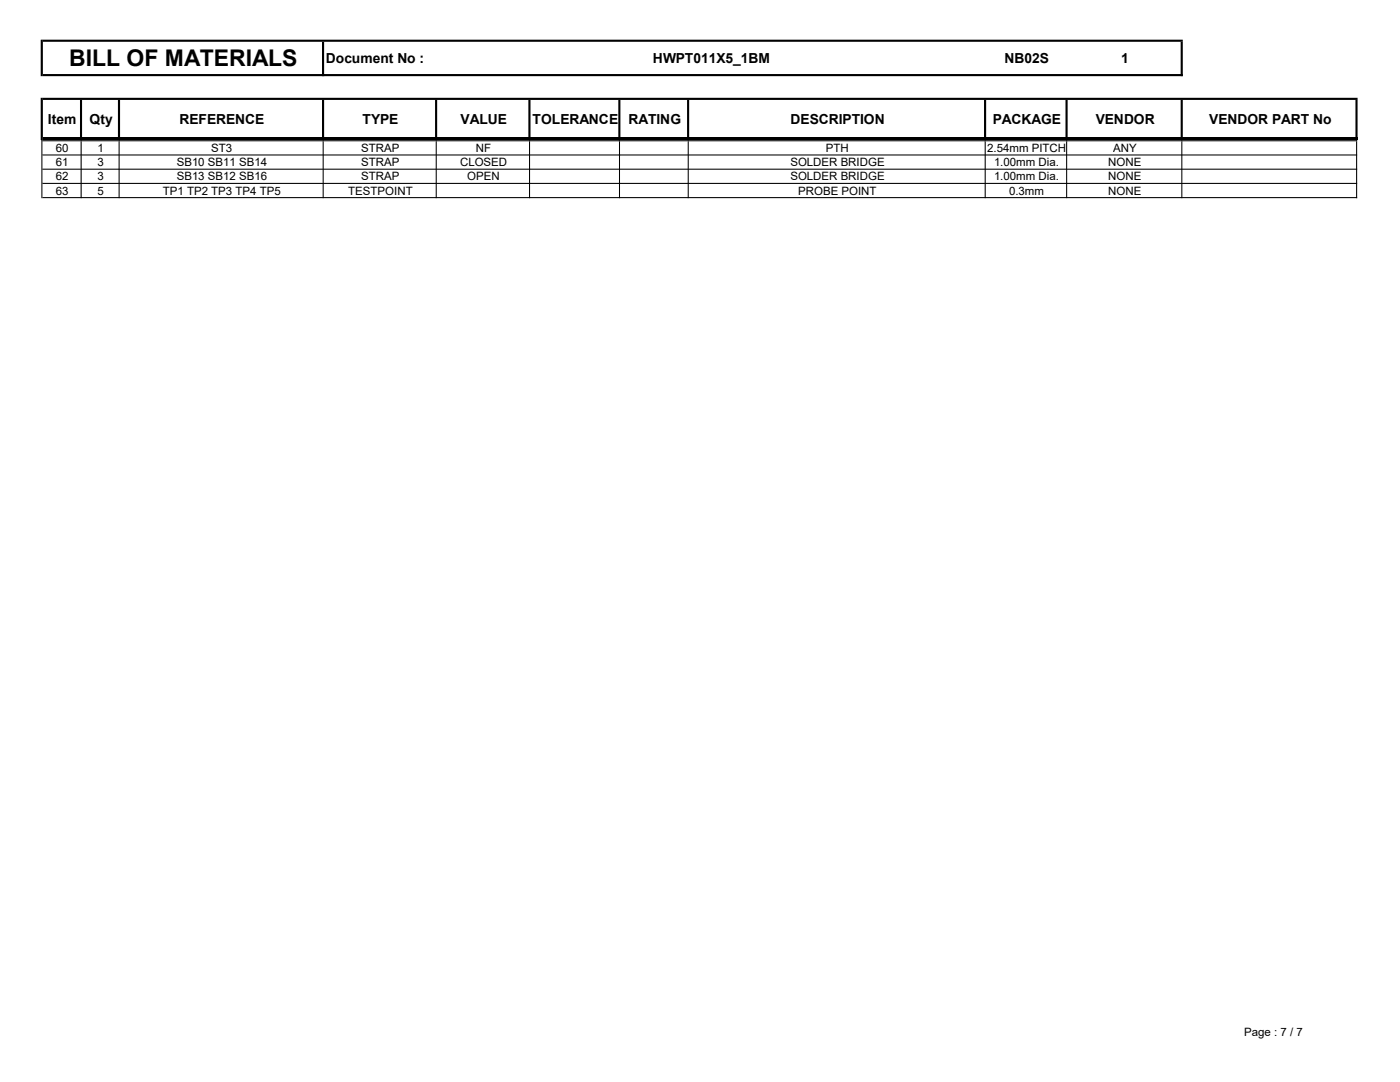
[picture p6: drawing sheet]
<svg xmlns="http://www.w3.org/2000/svg" width="279mm" height="216mm" viewBox="0 0 279 216" stroke-linecap="round" stroke-linejoin="round" font-family="sans-serif">
<defs><g id="words">
<text font-size="4.6" x="13.8" y="13.3">BILL OF MATERIALS</text>
<g font-size="2.8">
<text x="65" y="12.5">Document No :</text>
<text x="130.3" y="12.5">HWPT011X5_1BM</text>
<text x="200.5" y="12.5">NB02S</text>
<text x="223.8" y="12.5">1</text>
<text x="9.6" y="24.7">Item</text>
<text x="17.9" y="24.7">Qty</text>
<text x="35.8" y="24.7">REFERENCE</text>
<text x="72.4" y="24.7">TYPE</text>
<text x="91.9" y="24.7">VALUE</text>
<text x="106.3" y="24.7">TOLERANCE</text>
<text x="125.4" y="24.7">RATING</text>
<text x="157.8" y="24.7">DESCRIPTION</text>
<text x="198.1" y="24.7">PACKAGE</text>
<text x="218.7" y="24.7">VENDOR</text>
<text x="241.3" y="24.7">VENDOR PART No</text>
</g>
<g font-size="2.3">
<text x="11.1" y="30.3">60</text>
<text x="11.1" y="33.1">61</text>
<text x="11.1" y="36">62</text>
<text x="19.5" y="30.3">1</text>
<text x="19.5" y="33.1">3</text>
<text x="19.5" y="36">3</text>
<text x="35.3" y="33.1">SB10 SB11 SB14</text>
<text x="35.3" y="36">SB13 SB12 SB16</text>
<text x="42.2" y="30.3">ST3</text>
<text x="72.1" y="30.3">STRAP</text>
<text x="72.1" y="33.1">STRAP</text>
<text x="72.1" y="36">STRAP</text>
<text x="91.8" y="33.1">CLOSED</text>
<text x="93.3" y="36">OPEN</text>
<text x="95" y="30.3">NF</text>
<text x="157.7" y="33.1">SOLDER BRIDGE</text>
<text x="157.7" y="36">SOLDER BRIDGE</text>
<text x="164.8" y="30.3">PTH</text>
<text x="197" y="30.3">2.54mm PITCH</text>
<text x="198.4" y="33.1">1.00mm Dia.</text>
<text x="198.4" y="36">1.00mm Dia.</text>
<text x="221.2" y="33.1">NONE</text>
<text x="221.2" y="36">NONE</text>
<text x="222.2" y="30.3">ANY</text>
<text x="11.1" y="38.8">63</text>
<text x="19.5" y="38.8">5</text>
<text x="32.5" y="38.8">TP1 TP2 TP3 TP4 TP5</text>
<text x="69.5" y="38.8">TESTPOINT</text>
<text x="159.3" y="38.8">PROBE POINT</text>
<text x="201.4" y="38.8">0.3mm</text>
<text x="221.2" y="38.8">NONE</text>
<text x="248.3" y="206.8">Page : 7 / 7</text>
</g>
</g></defs>
<g fill="#000">
<path d="M8.1 7.9h.5v7.3h-.5zM64.3 8.3h.4v6.9h-.4zM235.6 8.3h.5v6.9h-.5zM8.1 19.5h.5v8.4h-.5zM16 19.9h.4v8h-.4zM23.5 19.9h.5v8h-.5zM64.3 19.9h.4v8h-.4zM86.8 19.9h.4v8h-.4zM105.5 19.9h.4v8h-.4zM123.4 19.9h.4v8h-.4zM137.1 19.9h.4v8h-.4zM196.4 19.9h.4v8h-.4zM212.6 19.9h.5v8h-.5zM235.6 19.9h.5v8h-.5zM270.5 19.9h.4v8h-.4z" fill-rule="evenodd"/>
<path d="M8.3 27.9h.2v.2h-.2zM64.4 27.9h.2v.2h-.2zM235.8 27.9h.2v.2h-.2zM16.1 27.9h.2v.2h-.2zM23.7 27.9h.2v.2h-.2zM87 27.9h.2v.2h-.2zM105.6 27.9h.2v.2h-.2zM123.5 27.9h.2v.2h-.2zM137.2 27.9h.3v.2h-.3zM196.5 27.9h.2v.2h-.2zM212.8 27.9h.2v.2h-.2zM270.6 27.9h.2v.2h-.2zM8.6 7.9h227.5v.4h-227.5zM8.6 14.8h227.5v.4h-227.5zM8.6 19.5h262.3v.4h-262.3z" fill-rule="evenodd"/>
<path d="M8.3 28h.2v11.5h-.2zM16.1 28.2h.2v11.3h-.2zM23.7 28.2h.2v11.3h-.2zM64.4 28.2h.2v11.3h-.2zM87 28.2h.2v11.3h-.2zM105.6 28.2h.2v11.3h-.2zM123.5 28.2h.2v11.3h-.2zM137.2 28.2h.3v11.3h-.3zM196.5 28.2h.2v11.3h-.2zM212.8 28.2h.2v11.3h-.2zM235.8 28.2h.2v11.3h-.2zM270.6 28.2h.2v11.3h-.2z" fill-rule="evenodd"/>
<path d="M8.5 28h262.3v.2h-262.3zM8.5 30.8h262.3v.2h-262.3zM8.5 33.7h262.3v.2h-262.3zM8.5 36.5h262.3v.2h-262.3zM8.5 39.3h262.3v.2h-262.3z" fill-rule="evenodd"/>
</g>
<path d="M8.6 27.7h262.3" fill="none" stroke="#000" stroke-width=".42"/>
<use href="#words"/>
</svg>
